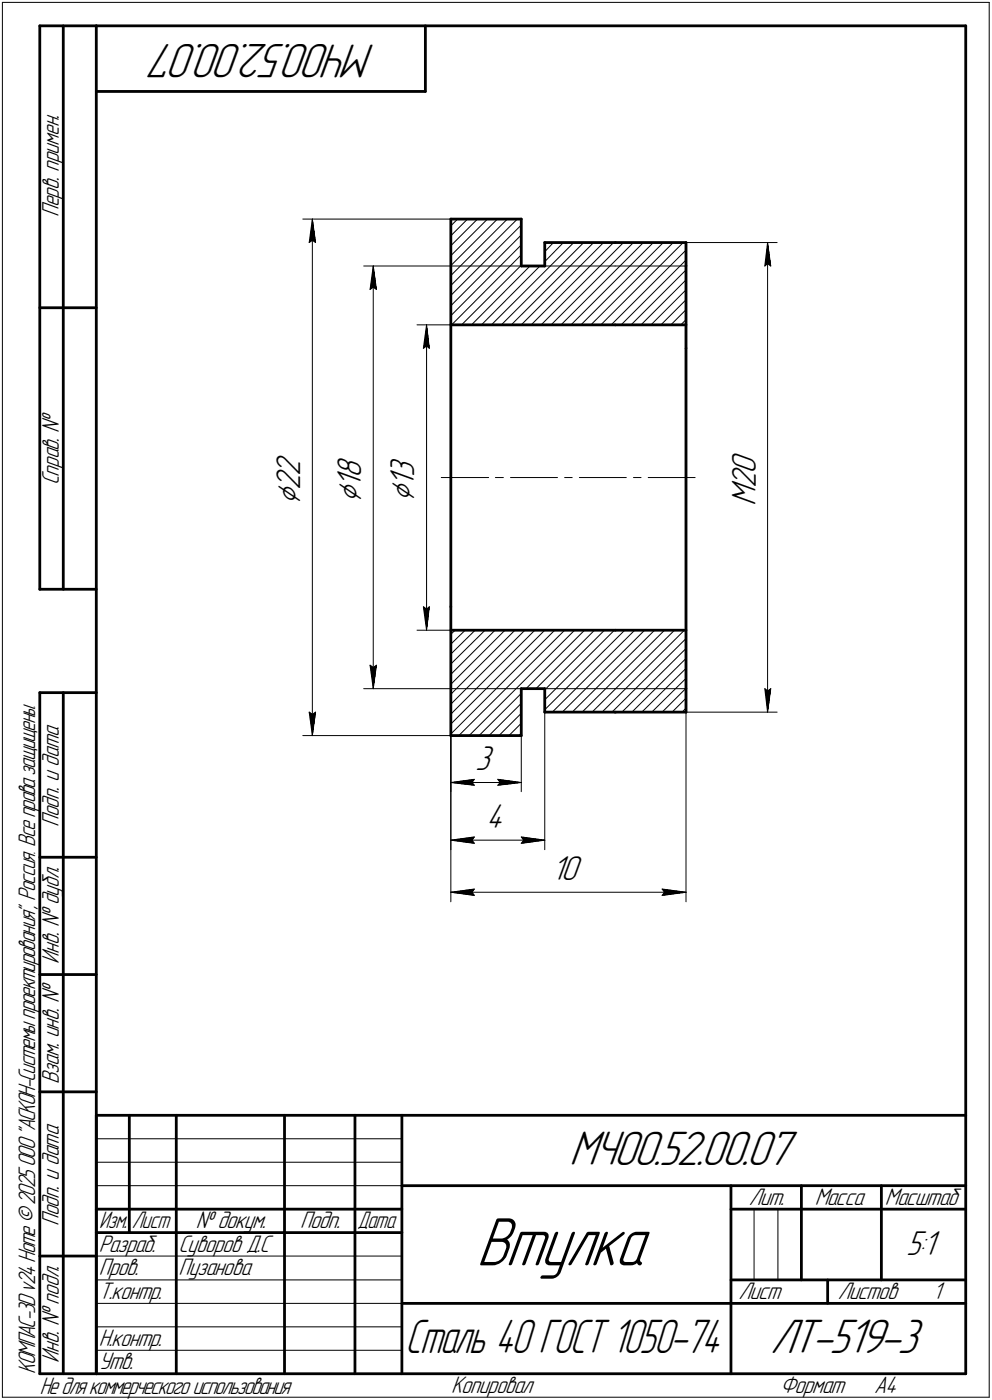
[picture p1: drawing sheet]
<svg xmlns="http://www.w3.org/2000/svg" width="211mm" height="298mm" viewBox="0 0 211 298" stroke-linecap="round" stroke-linejoin="round" font-family="sans-serif">
<defs><g id="words">
<text font-size="15.6" x="101.3" y="269.4">Втулка</text>
<g font-size="10.9">
<text x="79.9" y="9.4" transform="rotate(-180 79.9 9.4)">МЧ00.52.00.07</text>
<text x="121.1" y="248.1">МЧ00.52.00.07</text>
<text x="163.9" y="288.1">ЛТ-519-3</text>
</g>
<text font-size="10.7" x="86.2" y="288.1">Сталь 40 ГОСТ 1050-74</text>
<g font-size="7.8">
<text x="63.9" y="101.3" transform="rotate(-90 63.9 101.3)">2</text>
<text x="76.8" y="101.9" transform="rotate(-90 76.8 101.9)">8</text>
<text x="88.1" y="101.7" transform="rotate(-90 88.1 101.7)">3</text>
<text x="160.8" y="100.9" transform="rotate(-90 160.8 100.9)">0</text>
<text x="63.9" y="107.5" transform="rotate(-90 63.9 107.5)">⌀</text>
<text x="63.9" y="104.4" transform="rotate(-90 63.9 104.4)">2</text>
<text x="76.8" y="107" transform="rotate(-90 76.8 107)">⌀</text>
<text x="76.8" y="103.8" transform="rotate(-90 76.8 103.8)">1</text>
<text x="88.1" y="106.8" transform="rotate(-90 88.1 106.8)">⌀</text>
<text x="88.1" y="103.6" transform="rotate(-90 88.1 103.6)">1</text>
<text x="160.8" y="107.7" transform="rotate(-90 160.8 107.7)">M</text>
<text x="160.8" y="104" transform="rotate(-90 160.8 104)">2</text>
<text x="101.1" y="164.1">3</text>
<text x="103.4" y="176.4">4</text>
<text x="117.4" y="187.5">10</text>
<text x="192.8" y="267.2">5:1</text>
</g>
<g font-size="5.4">
<text x="12.6" y="46.3" transform="rotate(-90 12.6 46.3)">Перв. примен.</text>
<text x="12.6" y="103.4" transform="rotate(-90 12.6 103.4)">Справ. №</text>
<text x="12.6" y="176.1" transform="rotate(-90 12.6 176.1)">Подп. и дата</text>
<text x="12.6" y="205.2" transform="rotate(-90 12.6 205.2)">Инв. № дубл.</text>
<text x="12.6" y="230.9" transform="rotate(-90 12.6 230.9)">Взам. инв. №</text>
<text x="159.3" y="256.6">Лит.</text>
<text x="173.4" y="256.6">Масса</text>
<text x="188.3" y="256.6">Масштаб</text>
<text x="12.6" y="261.1" transform="rotate(-90 12.6 261.1)">Подп. и дата</text>
<text x="41.6" y="261.6">№ докум.</text>
<text x="63.9" y="261.6">Подп.</text>
<text x="21" y="266.6">Разраб.</text>
<text x="38" y="266.6">Суворов Д.С</text>
<text x="21" y="271.6">Пров.</text>
<text x="38" y="271.6">Пузанова</text>
<text x="21" y="276.6">Т.контр.</text>
<text x="157.1" y="276.6">Лист</text>
<text x="178.3" y="276.6">Листов</text>
<text x="198.5" y="276.6">1</text>
<text x="21" y="286.6">Н.контр.</text>
<text x="7.5" y="292.5" transform="rotate(-90 7.5 292.5)">КОМПАС-3Dv24Home©2025ООО&quot;АСКОН-Системыпроектирования&quot;, Россия. Всеправазащищены.</text>
<text x="12.6" y="290.2" transform="rotate(-90 12.6 290.2)">Инв. № подл.</text>
<text x="21" y="291.6">Утв.</text>
<text x="8.5" y="296.7">Недлякоммерческогоиспользования</text>
<text x="96" y="296.6">Копировал</text>
<text x="166" y="296.6">Формат</text>
<text x="186" y="296.6">A4</text>
</g>
<g font-size="5.3">
<text x="21.1" y="261.6">Изм.</text>
<text x="28.1" y="261.6">Лист</text>
<text x="76.1" y="261.6">Дата</text>
</g>
</g></defs>
<g fill="none" stroke="#000" stroke-width=".59">
<path d="M8.5 5.5v120zM8.5 5.5h12zM13.5 5.5v120zM20.5 5.5v287zM20.5 5.5h185zM20.5 19.5h70zM90.5 5.5v14zM205.5 5.5v287zM95.9 46.7h15zM95.9 46.7v82.5zM110.9 56.6h5zM110.9 46.7v9.9z"/>
<path d="M115.9 51.6h15zM115.9 51.6v5zM130.9 51.6h15.1zM146 51.6v5zM146 56.6v17.6zM8.5 65.5h12zM95.9 69.2h35zM130.9 69.2h15.1zM146 74.2v72.4zM8.5 125.5h12zM95.9 134.2h35zM95.9 129.2v27.4z"/>
<path d="M130.9 134.2h15.1zM8.5 147.5v145zM8.5 147.5h12zM13.5 147.5v145zM95.9 156.6h15zM110.9 146.6v10zM110.9 146.6h5zM115.9 151.6h15zM115.9 146.6v5zM130.9 151.6h15.1zM146 146.6v5zM8.5 182.5h12z"/>
<path d="M8.5 207.5h12zM8.5 232.5h12zM20.5 237.5h185zM20.5 237.5v55zM27.5 237.5v25zM37.5 237.5v55zM60.5 237.5v55zM75.5 237.5v55zM85.5 237.5v55zM20.5 257.5h65zM85.5 252.5h120zM155.5 252.5v40z"/>
<path d="M155.5 257.5h15zM170.5 252.5v20zM170.5 257.5h35zM187.5 252.5v20zM8.5 267.5h12zM20.5 262.5h65zM85.5 277.5h70zM155.5 277.5h50zM155.5 272.5h50zM176.1 272.5v5zM8.5 292.5h12zM20.5 292.5h185z"/>
</g>
<g fill="none" stroke="#000" stroke-width=".21">
<path d="M.5 .5v297zM.5 .5h210zM210.5 .5v297zM64.4 46.7h31.5zM65.8 51.6l.7-.5zM66.5 46.7l.6 4.9zM66.5 51.1l.6 .5zM66.5 46.7l-.7 4.9zM66.5 46.7v109.9zM77.4 56.6h33.5zM79.4 56.6l.7 5zM79.4 56.6l-.7 5z"/>
<path d="M79.4 56.6v90zM95.9 58.7l12-12zM95.9 56.6l9.9-9.9zM95.9 54.4l7.8-7.7zM95.9 52.3l5.7-5.6zM95.9 50.2l3.6-3.5zM95.9 48.1l1.5-1.4zM110.9 54.3l-14.8 14.9zM110.9 52.2l-15 15zM110.9 50l-15 15.1zM112.8 56.6l-12.5 12.6zM114.9 56.6l-12.5 12.6z"/>
<path d="M115.9 56.6h15zM117.8 51.6l-1.9 2zM119.9 51.6l-4 4.1zM124.2 51.6l-17.5 17.6zM130.6 51.6l-17.6 17.6zM130.9 56.6h15.1zM136.9 51.6l-17.5 17.6zM143.3 51.6l-17.6 17.6zM146 57.5l-11.7 11.7zM146 51.6h19.4zM162.7 56.6l.6-.5zM163.3 51.6l.7 5z"/>
<path d="M163.3 56.1l.7 .5zM163.3 51.6l-.6 5zM163.3 51.6v100zM78.7 61.6l.7-.5zM79.4 61.1l.7 .5zM88.7 69.2h7.2zM90.1 74.2l.7-.5zM90.8 69.2l.6 5zM90.8 73.7l.6 .5zM90.8 69.2l-.7 5zM90.8 69.2v65zM95.9 62.9l15-15z"/>
<path d="M95.9 60.8l14.2-14.1zM98.2 69.2l12.7-12.7zM104.6 69.2l17.5-17.6zM108.8 69.2l17.5-17.6zM110.9 69.2l17.5-17.6zM115.1 69.2l17.6-17.6zM117.3 69.2l17.5-17.6zM121.5 69.2l17.5-17.6zM123.6 69.2l17.5-17.6zM127.8 69.2l17.6-17.6zM130 69.2l16-15.9zM132.2 69.2l13.8-13.8z"/>
<path d="M136.4 69.2l9.6-9.6zM138.5 69.2l7.5-7.5zM142.7 69.2l3.3-3.2zM144.9 69.2l1.1-1.1zM146 63.8l-5.4 5.4zM93.9 101.7h10.1zM105.4 101.7h1.7zM108.6 101.7h10zM120.1 101.7h1.7zM123.3 101.7h10zM134.8 101.7h1.6zM137.9 101.7h10z"/>
<path d="M88.7 134.2h7.2zM90.1 129.2l.7 5zM90.1 129.2l.7 .5zM90.8 129.7l.6-.5zM91.4 129.2l-.6 5zM95.9 139.3l5.2-5.1zM95.9 137.2l3.1-3zM95.9 135l1-.8zM64.4 156.6h31.5zM65.8 151.6l.7 5zM65.8 151.6l.7 .5zM66.5 152.1l.6-.5z"/>
<path d="M67.1 151.6l-.6 5zM77.4 146.6h33.5zM78.7 141.6l.7 5zM78.7 141.6l.7 .6zM79.4 142.2l.7-.6zM80.1 141.6l-.7 5zM95.9 156.3l22.1-22.1zM95.9 154.2l20-20zM95.9 152.1l17.9-17.9zM95.9 149.9l15.8-15.7zM95.9 147.8l13.7-13.6zM95.9 145.7l11.5-11.5z"/>
<path d="M95.9 143.6l9.4-9.4zM95.9 141.4l7.3-7.2zM95.9 156.6v12zM95.9 156.6v24.3zM95.9 156.6v35.4zM97.6 156.6l22.5-22.4zM99.8 156.6l22.5-22.4zM101.9 156.6l9-8.9zM104.1 156.6l6.8-6.8zM106.2 156.6l4.7-4.7zM108.3 156.6l2.6-2.6zM110.4 156.6l.5-.5z"/>
<path d="M110.9 156.6v12zM111.9 146.6l12.5-12.4zM114 146.6l12.5-12.4zM115.9 146.6h15zM115.9 151.1l17-16.9zM115.9 149l14.8-14.8zM115.9 146.9l12.7-12.7zM115.9 151.6v29.3zM117.5 151.6l17.5-17.4zM119.6 151.6l17.6-17.4zM121.8 151.6l17.5-17.4zM123.9 151.6l17.5-17.4z"/>
<path d="M126 151.6l17.5-17.4zM128.1 151.6l17.5-17.4zM130.2 151.6l15.8-15.6zM130.9 146.6h15.1zM132.3 151.6l13.7-13.5zM134.5 151.6l11.5-11.4zM136.6 151.6l9.4-9.3zM138.7 151.6l7.3-7.2zM140.9 151.6l5.1-5zM143 151.6l3-2.9zM145.1 151.6l.9-.8zM146 151.6h19.4z"/>
<path d="M146 151.6v40.4zM162.7 146.6l.6 5zM162.7 146.6l.6 .6zM163.3 147.2l.7-.6zM164 146.6l-.7 5zM95.9 166.6l5-.7zM95.9 166.6l5 .6zM95.9 166.6h15zM95.9 178.9l5-.7zM95.9 178.9l5 .7zM95.9 178.9h20zM100.4 166.6l.5 .6z"/>
<path d="M100.4 178.9l.5 .7zM100.9 165.9l-.5 .7zM100.9 178.2l-.5 .7zM105.9 167.2l5-.6zM105.9 165.9l.5 .7zM105.9 165.9l5 .7zM106.4 166.6l-.5 .6zM110.9 179.6l5-.7zM110.9 178.2l.5 .7zM110.9 178.2l5 .7zM111.4 178.9l-.5 .7zM95.9 190l5-.7z"/>
<path d="M95.9 190l5 .7zM95.9 190h50.1zM100.4 190l.5 .7zM100.9 189.3l-.5 .7zM140.9 190.7l5.1-.7zM140.9 189.3l.5 .7zM140.9 189.3l5.1 .7zM141.4 190l-.5 .7zM20.5 247.5h65zM20.5 252.5h65zM20.5 242.5h65zM160.4 257.5v15z"/>
<path d="M165.5 257.5v15zM20.5 267.5h65zM20.5 272.5h65zM20.5 277.5h65zM.5 297.5h210zM20.5 282.5h65zM20.5 287.5h65z"/>
</g>
<g fill="#fff" stroke="#fff" stroke-width=".21">
<path d="M155.2 95.7h7.2zM155.2 95.8h7.2zM155.2 95.8h7.2zM155.2 95.9h7.2zM155.2 96h7.2zM155.2 96.1h7.2zM155.2 96.2h7.2zM155.2 96.3h7.2zM155.2 96.4h7.2zM155.2 96.4h7.2zM155.2 96.5h7.2zM155.2 96.6h7.2zM155.2 96.7h7.2zM155.2 96.8h7.2zM155.2 96.9h7.2zM155.2 96.9h7.2zM155.2 97h7.2zM155.2 97.1h7.2zM155.2 97.2h7.2zM155.2 97.3h7.2zM155.2 97.4h7.2zM155.2 97.5h7.2zM155.2 97.5h7.2zM155.2 97.6h7.2zM155.2 97.7h7.2zM155.2 97.8h7.2zM155.2 97.9h7.2zM155.2 98h7.2zM155.2 98h7.2zM155.2 98.1h7.2zM155.2 98.2h7.2zM155.2 98.3h7.2zM155.2 98.4h7.2zM155.2 98.5h7.2zM155.2 98.6h7.2zM155.2 98.6h7.2zM155.2 98.7h7.2zM155.2 98.8h7.2zM155.2 98.9h7.2zM155.2 99h7.2zM155.2 99.1h7.2zM155.2 99.1h7.2zM155.2 99.2h7.2zM155.2 99.3h7.2zM155.2 99.4h7.2zM155.2 99.5h7.2zM155.2 99.6h7.2zM155.2 99.7h7.2zM155.2 99.7h7.2zM155.2 99.8h7.2zM155.2 99.9h7.2zM155.2 100h7.2zM155.2 100.1h7.2zM155.2 100.2h7.2zM155.2 100.2h7.2zM155.2 100.3h7.2zM155.2 100.4h7.2zM155.2 100.5h7.2zM155.2 100.6h7.2zM155.2 100.7h7.2zM155.2 100.8h7.2zM155.2 100.8h7.2zM155.2 100.9h7.2zM155.2 101h7.2zM155.2 101.1h7.2zM155.2 101.2h7.2zM155.2 101.3h7.2zM155.2 101.3h7.2zM155.2 101.4h7.2zM155.2 101.5h7.2zM155.2 101.6h7.2zM155.2 101.7h7.2zM155.2 101.8h7.2zM155.2 101.9h7.2zM155.2 101.9h7.2zM155.2 102h7.2zM155.2 102.1h7.2zM155.2 102.2h7.2zM155.2 102.3h7.2zM155.2 102.4h7.2zM155.2 102.4h7.2zM155.2 102.5h7.2zM155.2 102.6h7.2zM155.2 102.7h7.2zM155.2 102.8h7.2zM155.2 102.9h7.2zM155.2 103h7.2zM155.2 103h7.2zM155.2 103.1h7.2zM155.2 103.2h7.2zM155.2 103.3h7.2zM155.2 103.4h7.2zM155.2 103.5h7.2zM155.2 103.5h7.2zM155.2 103.6h7.2zM155.2 103.7h7.2zM155.2 103.8h7.2zM155.2 103.9h7.2zM155.2 104h7.2zM155.2 104.1h7.2zM155.2 104.1h7.2zM155.2 104.2h7.2zM155.2 104.3h7.2zM155.2 104.4h7.2zM155.2 104.5h7.2zM155.2 104.6h7.2zM155.2 104.6h7.2zM155.2 104.7h7.2zM155.2 104.8h7.2zM155.2 104.9h7.2zM155.2 105h7.2zM155.2 105.1h7.2zM155.2 105.2h7.2zM155.2 105.2h7.2zM155.2 105.3h7.2zM155.2 105.4h7.2zM155.2 105.5h7.2zM155.2 105.6h7.2zM155.2 105.7h7.2zM155.2 105.7h7.2zM155.2 105.8h7.2zM155.2 105.9h7.2zM155.2 106h7.2zM155.2 106.1h7.2zM155.2 106.2h7.2zM155.2 106.3h7.2zM155.2 106.3h7.2zM155.2 106.4h7.2zM155.2 106.5h7.2zM155.2 106.6h7.2zM155.2 106.7h7.2zM155.2 106.8h7.2zM155.2 106.8h7.2zM155.2 106.9h7.2zM155.2 107h7.2zM155.2 107.1h7.2zM155.2 107.2h7.2zM155.2 107.3h7.2zM155.2 107.4h7.2zM155.2 107.4h7.2zM155.2 107.5h7.2zM155.2 107.6h7.2z"/>
<path d="M163.2 51.9h.3zM163.2 52h.3zM163.2 52.1h.4zM163.2 52.2h.4zM163.2 52.2h.4zM163.1 52.3h.6zM163.1 52.4h.6zM163.1 52.5h.6zM163 52.6h.7zM163 52.7h.8zM163 52.7h.8zM162.9 52.8h.9zM162.9 52.9h1zM162.8 53h1.1zM162.8 53.1h1.2zM162.8 53.2h1.2zM162.7 53.3h1.4zM162.7 53.3h1.4zM162.6 53.4h1.5zM162.6 53.5h1.6zM162.6 53.6h1.6zM162.6 53.7h1.6zM162.6 53.8h1.6zM162.6 53.8h1.6zM162.6 53.9h1.6zM162.6 54h1.6zM162.6 54.1h1.7zM162.6 54.2h1.7zM162.6 54.3h1.7zM162.6 54.4h1.7zM162.6 54.4h1.7zM162.6 54.5h1.7zM162.6 54.6h1.7zM162.5 54.7h1.8zM162.5 54.8h1.8zM162.5 54.9h1.8zM162.5 54.9h1.8zM162.5 55h1.8zM162.5 55.1h1.8zM162.5 55.2h1.8zM162.4 55.3h1.9zM162.4 55.4h2zM162.4 55.5h2zM162.4 55.5h2zM162.4 55.6h2zM162.4 55.7h2zM162.4 55.8h2zM162.4 55.9h2zM162.3 56h2.2zM162.3 56h2.2zM162.3 56.1h2.2zM162.3 56.2h2.2zM162.3 56.3h2.2zM162.3 56.4h2.2zM162.3 56.5h2.2zM162.2 56.6h2.4zM162.2 56.6h2.4zM162.2 56.7h2.4zM162.2 56.8h2.4zM162.2 56.9h2.4zM162.2 57h2.4zM162.2 57.1h2.4z"/>
<path d="M162.1 146.1h2.5zM162.2 146.2h2.4zM162.2 146.3h2.4zM162.2 146.4h2.4zM162.2 146.5h2.4zM162.2 146.6h2.4zM162.2 146.6h2.4zM162.2 146.7h2.4zM162.3 146.8h2.2zM162.3 146.9h2.2zM162.3 147h2.2zM162.3 147.1h2.2zM162.3 147.2h2.2zM162.3 147.2h2.2zM162.3 147.3h2.2zM162.4 147.4h2zM162.4 147.5h2zM162.4 147.6h2zM162.4 147.7h2zM162.4 147.7h2zM162.4 147.8h2zM162.4 147.9h2zM162.4 148h1.9zM162.5 148.1h1.8zM162.5 148.2h1.8zM162.5 148.3h1.8zM162.5 148.3h1.8zM162.5 148.4h1.8zM162.5 148.5h1.8zM162.5 148.6h1.8zM162.6 148.7h1.7zM162.6 148.8h1.7zM162.6 148.8h1.7zM162.6 148.9h1.7zM162.6 149h1.7zM162.6 149.1h1.7zM162.6 149.2h1.7zM162.6 149.3h1.6zM162.6 149.4h1.6zM162.6 149.4h1.6zM162.6 149.5h1.6zM162.6 149.6h1.6zM162.6 149.7h1.6zM162.6 149.8h1.6zM162.6 149.9h1.5zM162.7 149.9h1.4zM162.7 150h1.4zM162.8 150.1h1.2zM162.8 150.2h1.2zM162.8 150.3h1.1zM162.9 150.4h1zM162.9 150.5h.9zM163 150.5h.8zM163 150.6h.8zM163 150.7h.7zM163.1 150.8h.6zM163.1 150.9h.6zM163.1 151h.6zM163.2 151h.4zM163.2 151.1h.4zM163.2 151.2h.4zM163.2 151.3h.3zM163.2 151.4h.3z"/>
<path d="M58.1 95.8h7.3zM58.1 95.8h7.3zM58.1 95.9h7.3zM58.1 96h7.3zM58.1 96.1h7.3zM58.1 96.2h7.3zM58.1 96.3h7.3zM58.1 96.4h7.3zM58.1 96.4h7.3zM58.1 96.5h7.3zM58.1 96.6h7.3zM58.1 96.7h7.3zM58.1 96.8h7.3zM58.1 96.9h7.3zM58.1 96.9h7.3zM58.1 97h7.3zM58.1 97.1h7.3zM58.1 97.2h7.3zM58.1 97.3h7.3zM58.1 97.4h7.3zM58.1 97.5h7.3zM58.1 97.5h7.3zM58.1 97.6h7.3zM58.1 97.7h7.3zM58.1 97.8h7.3zM58.1 97.9h7.3zM58.1 98h7.3zM58.1 98h7.3zM58.1 98.1h7.3zM58.1 98.2h7.3zM58.1 98.3h7.3zM58.1 98.4h7.3zM58.1 98.5h7.3zM58.1 98.6h7.3zM58.1 98.6h7.3zM58.1 98.7h7.3zM58.1 98.8h7.3zM58.1 98.9h7.3zM58.1 99h7.3zM58.1 99.1h7.3zM58.1 99.1h7.3zM58.1 99.2h7.3zM58.1 99.3h7.3zM58.1 99.4h7.3zM58.1 99.5h7.3zM58.1 99.6h7.3zM58.1 99.7h7.3zM58.1 99.7h7.3zM58.1 99.8h7.3zM58.1 99.9h7.3zM58.1 100h7.3zM58.1 100.1h7.3zM58.1 100.2h7.3zM58.1 100.2h7.3zM58.1 100.3h7.3zM58.1 100.4h7.3zM58.1 100.5h7.3zM58.1 100.6h7.3zM58.1 100.7h7.3zM58.1 100.8h7.3zM58.1 100.8h7.3zM58.1 100.9h7.3zM58.1 101h7.3zM58.1 101.1h7.3zM58.1 101.2h7.3zM58.1 101.3h7.3zM58.1 101.3h7.3zM58.1 101.4h7.3zM58.1 101.5h7.3zM58.1 101.6h7.3zM58.1 101.7h7.3zM58.1 101.8h7.3zM58.1 101.9h7.3zM58.1 101.9h7.3zM58.1 102h7.3zM58.1 102.1h7.3zM58.1 102.2h7.3zM58.1 102.3h7.3zM58.1 102.4h7.3zM58.1 102.4h7.3zM58.1 102.5h7.3zM58.1 102.6h7.3zM58.1 102.7h7.3zM58.1 102.8h7.3zM58.1 102.9h7.3zM58.1 103h7.3zM58.1 103h7.3zM58.1 103.1h7.3zM58.1 103.2h7.3zM58.1 103.3h7.3zM58.1 103.4h7.3zM58.1 103.5h7.3zM58.1 103.5h7.3zM58.1 103.6h7.3zM58.1 103.7h7.3zM58.1 103.8h7.3zM58.1 103.9h7.3zM58.1 104h7.3zM58.1 104.1h7.3zM58.1 104.1h7.3zM58.1 104.2h7.3zM58.1 104.3h7.3zM58.1 104.4h7.3zM58.1 104.5h7.3zM58.1 104.6h7.3zM58.1 104.6h7.3zM58.1 104.7h7.3zM58.1 104.8h7.3zM58.1 104.9h7.3zM58.1 105h7.3zM58.1 105.1h7.3zM58.1 105.2h7.3zM58.1 105.2h7.3zM58.1 105.3h7.3zM58.1 105.4h7.3zM58.1 105.5h7.3zM58.1 105.6h7.3zM58.1 105.7h7.3zM58.1 105.7h7.3zM58.1 105.8h7.3zM58.1 105.9h7.3zM58.1 106h7.3zM58.1 106.1h7.3zM58.1 106.2h7.3zM58.1 106.3h7.3zM58.1 106.3h7.3zM58.1 106.4h7.3zM58.1 106.5h7.3zM58.1 106.6h7.3zM58.1 106.7h7.3zM58.1 106.8h7.3zM58.1 106.8h7.3zM58.1 106.9h7.3zM58.1 107h7.3zM58.1 107.1h7.3zM58.1 107.2h7.3zM58.1 107.3h7.3zM58.1 107.4h7.3zM58.1 107.4h7.3z"/>
<path d="M66.4 46.9h.2zM66.4 47h.2zM66.3 47.1h.4zM66.3 47.2h.4zM66.2 47.2h.5zM66.2 47.3h.6zM66.2 47.4h.6zM66.1 47.5h.8zM66.1 47.6h.8zM66 47.7h1zM66 47.8h1zM66 47.8h1zM66 47.9h1.1zM66 48h1.1zM65.9 48.1h1.2zM65.9 48.2h1.2zM65.8 48.3h1.4zM65.8 48.3h1.4zM65.7 48.4h1.5zM65.7 48.5h1.6zM65.7 48.6h1.6zM65.7 48.7h1.6zM65.7 48.8h1.6zM65.7 48.9h1.6zM65.7 48.9h1.6zM65.7 49h1.6zM65.7 49.1h1.7zM65.6 49.2h1.8zM65.6 49.3h1.8zM65.6 49.4h1.8zM65.6 49.4h1.8zM65.6 49.5h1.8zM65.6 49.6h1.8zM65.6 49.7h1.9zM65.6 49.8h1.9zM65.6 49.9h1.9zM65.5 50h2zM65.5 50h2zM65.5 50.1h2zM65.5 50.2h2zM65.5 50.3h2zM65.5 50.4h2.1zM65.5 50.5h2.1zM65.5 50.5h2.1zM65.5 50.6h2.1zM65.4 50.7h2.2zM65.4 50.8h2.2zM65.4 50.9h2.2zM65.4 51h2.2zM65.4 51.1h2.2zM65.4 51.1h2.2zM65.4 51.2h2.2zM65.4 51.3h2.2zM65.4 51.4h2.2zM65.4 51.5h2.2zM65.4 51.6h2.3zM65.4 51.6h2.3zM65.4 51.7h2.3zM65.4 51.8h2.3zM65.4 51.9h2.3zM65.4 52h2.3zM65.4 52.1h2.3z"/>
<path d="M65.3 151.1h2.4zM65.4 151.2h2.3zM65.4 151.3h2.3zM65.4 151.4h2.3zM65.4 151.5h2.3zM65.4 151.6h2.3zM65.4 151.6h2.3zM65.4 151.7h2.3zM65.4 151.8h2.2zM65.4 151.9h2.2zM65.4 152h2.2zM65.4 152.1h2.2zM65.4 152.1h2.2zM65.4 152.2h2.2zM65.4 152.3h2.2zM65.4 152.4h2.2zM65.4 152.5h2.2zM65.4 152.6h2.2zM65.5 152.7h2.1zM65.5 152.7h2.1zM65.5 152.8h2.1zM65.5 152.9h2.1zM65.5 153h2zM65.5 153.1h2zM65.5 153.2h2zM65.5 153.2h2zM65.5 153.3h2zM65.6 153.4h1.9zM65.6 153.5h1.9zM65.6 153.6h1.9zM65.6 153.7h1.8zM65.6 153.8h1.8zM65.6 153.8h1.8zM65.6 153.9h1.8zM65.6 154h1.8zM65.6 154.1h1.8zM65.7 154.2h1.7zM65.7 154.3h1.6zM65.7 154.3h1.6zM65.7 154.4h1.6zM65.7 154.5h1.6zM65.7 154.6h1.6zM65.7 154.7h1.6zM65.7 154.8h1.6zM65.7 154.9h1.5zM65.8 154.9h1.4zM65.8 155h1.4zM65.9 155.1h1.2zM65.9 155.2h1.2zM66 155.3h1.1zM66 155.4h1.1zM66 155.4h1zM66 155.5h1zM66 155.6h1zM66.1 155.7h.8zM66.1 155.8h.8zM66.2 155.9h.6zM66.2 156h.6zM66.2 156h.5zM66.3 156.1h.4zM66.3 156.2h.4zM66.4 156.3h.2zM66.4 156.4h.2z"/>
<path d="M71 96.4h7.4zM71 96.4h7.4zM71 96.5h7.4zM71 96.6h7.4zM71 96.7h7.4zM71 96.8h7.4zM71 96.9h7.4zM71 96.9h7.4zM71 97h7.4zM71 97.1h7.4zM71 97.2h7.4zM71 97.3h7.4zM71 97.4h7.4zM71 97.5h7.4zM71 97.5h7.4zM71 97.6h7.4zM71 97.7h7.4zM71 97.8h7.4zM71 97.9h7.4zM71 98h7.4zM71 98h7.4zM71 98.1h7.4zM71 98.2h7.4zM71 98.3h7.4zM71 98.4h7.4zM71 98.5h7.4zM71 98.6h7.4zM71 98.6h7.4zM71 98.7h7.4zM71 98.8h7.4zM71 98.9h7.4zM71 99h7.4zM71 99.1h7.4zM71 99.1h7.4zM71 99.2h7.4zM71 99.3h7.4zM71 99.4h7.4zM71 99.5h7.4zM71 99.6h7.4zM71 99.7h7.4zM71 99.7h7.4zM71 99.8h7.4zM71 99.9h7.4zM71 100h7.4zM71 100.1h7.4zM71 100.2h7.4zM71 100.2h7.4zM71 100.3h7.4zM71 100.4h7.4zM71 100.5h7.4zM71 100.6h7.4zM71 100.7h7.4zM71 100.8h7.4zM71 100.8h7.4zM71 100.9h7.4zM71 101h7.4zM71 101.1h7.4zM71 101.2h7.4zM71 101.3h7.4zM71 101.3h7.4zM71 101.4h7.4zM71 101.5h7.4zM71 101.6h7.4zM71 101.7h7.4zM71 101.8h7.4zM71 101.9h7.4zM71 101.9h7.4zM71 102h7.4zM71 102.1h7.4zM71 102.2h7.4zM71 102.3h7.4zM71 102.4h7.4zM71 102.4h7.4zM71 102.5h7.4zM71 102.6h7.4zM71 102.7h7.4zM71 102.8h7.4zM71 102.9h7.4zM71 103h7.4zM71 103h7.4zM71 103.1h7.4zM71 103.2h7.4zM71 103.3h7.4zM71 103.4h7.4zM71 103.5h7.4zM71 103.5h7.4zM71 103.6h7.4zM71 103.7h7.4zM71 103.8h7.4zM71 103.9h7.4zM71 104h7.4zM71 104.1h7.4zM71 104.1h7.4zM71 104.2h7.4zM71 104.3h7.4zM71 104.4h7.4zM71 104.5h7.4zM71 104.6h7.4zM71 104.6h7.4zM71 104.7h7.4zM71 104.8h7.4zM71 104.9h7.4zM71 105h7.4zM71 105.1h7.4zM71 105.2h7.4zM71 105.2h7.4zM71 105.3h7.4zM71 105.4h7.4zM71 105.5h7.4zM71 105.6h7.4zM71 105.7h7.4zM71 105.7h7.4zM71 105.8h7.4zM71 105.9h7.4zM71 106h7.4zM71 106.1h7.4zM71 106.2h7.4zM71 106.3h7.4zM71 106.3h7.4zM71 106.4h7.4zM71 106.5h7.4zM71 106.6h7.4zM71 106.7h7.4zM71 106.8h7.4zM71 106.8h7.4zM71 106.9h7.4z"/>
<path d="M79.3 56.9h.3zM79.3 57h.3zM79.2 57.1h.5zM79.2 57.1h.5zM79.2 57.2h.5zM79.2 57.3h.6zM79.2 57.4h.6zM79.1 57.5h.7zM79.1 57.6h.7zM79 57.7h.9zM79 57.7h.9zM78.9 57.8h1zM78.9 57.9h1.1zM78.9 58h1.1zM78.8 58.1h1.3zM78.8 58.2h1.3zM78.7 58.3h1.5zM78.7 58.3h1.5zM78.7 58.4h1.5zM78.7 58.5h1.6zM78.7 58.6h1.6zM78.7 58.7h1.6zM78.7 58.8h1.6zM78.7 58.8h1.6zM78.7 58.9h1.6zM78.7 59h1.6zM78.7 59.1h1.6zM78.6 59.2h1.7zM78.6 59.3h1.7zM78.6 59.4h1.7zM78.6 59.4h1.7zM78.6 59.5h1.7zM78.6 59.6h1.7zM78.6 59.7h1.8zM78.6 59.8h1.8zM78.6 59.9h1.8zM78.5 59.9h1.9zM78.5 60h1.9zM78.5 60.1h1.9zM78.5 60.2h1.9zM78.5 60.3h1.9zM78.5 60.4h2zM78.5 60.5h2zM78.5 60.5h2zM78.5 60.6h2zM78.4 60.7h2.1zM78.4 60.8h2.1zM78.4 60.9h2.1zM78.4 61h2.2zM78.4 61h2.2zM78.4 61.1h2.2zM78.4 61.2h2.2zM78.4 61.3h2.2zM78.4 61.4h2.2zM78.3 61.5h2.3zM78.3 61.6h2.4zM78.3 61.6h2.4zM78.3 61.7h2.4zM78.3 61.8h2.4zM78.3 61.9h2.4zM78.3 62h2.4zM78.3 62.1h2.4z"/>
<path d="M78.2 141.1h2.5zM78.3 141.2h2.4zM78.3 141.3h2.4zM78.3 141.4h2.4zM78.3 141.5h2.4zM78.3 141.6h2.4zM78.3 141.6h2.4zM78.3 141.7h2.4zM78.3 141.8h2.3zM78.4 141.9h2.2zM78.4 142h2.2zM78.4 142.1h2.2zM78.4 142.2h2.2zM78.4 142.2h2.2zM78.4 142.3h2.2zM78.4 142.4h2.1zM78.4 142.5h2.1zM78.4 142.6h2.1zM78.5 142.7h2zM78.5 142.7h2zM78.5 142.8h2zM78.5 142.9h2zM78.5 143h1.9zM78.5 143.1h1.9zM78.5 143.2h1.9zM78.5 143.3h1.9zM78.5 143.3h1.9zM78.6 143.4h1.8zM78.6 143.5h1.8zM78.6 143.6h1.8zM78.6 143.7h1.7zM78.6 143.8h1.7zM78.6 143.8h1.7zM78.6 143.9h1.7zM78.6 144h1.7zM78.6 144.1h1.7zM78.7 144.2h1.6zM78.7 144.3h1.6zM78.7 144.4h1.6zM78.7 144.4h1.6zM78.7 144.5h1.6zM78.7 144.6h1.6zM78.7 144.7h1.6zM78.7 144.8h1.6zM78.7 144.9h1.5zM78.7 144.9h1.5zM78.7 145h1.5zM78.8 145.1h1.3zM78.8 145.2h1.3zM78.9 145.3h1.1zM78.9 145.4h1.1zM78.9 145.5h1zM79 145.5h.9zM79 145.6h.9zM79.1 145.7h.7zM79.1 145.8h.7zM79.2 145.9h.6zM79.2 146h.6zM79.2 146h.5zM79.2 146.1h.5zM79.2 146.2h.5zM79.3 146.3h.3zM79.3 146.4h.3z"/>
<path d="M82.4 96.5h7.3zM82.4 96.6h7.3zM82.4 96.7h7.3zM82.4 96.8h7.3zM82.4 96.9h7.3zM82.4 96.9h7.3zM82.4 97h7.3zM82.4 97.1h7.3zM82.4 97.2h7.3zM82.4 97.3h7.3zM82.4 97.4h7.3zM82.4 97.5h7.3zM82.4 97.5h7.3zM82.4 97.6h7.3zM82.4 97.7h7.3zM82.4 97.8h7.3zM82.4 97.9h7.3zM82.4 98h7.3zM82.4 98h7.3zM82.4 98.1h7.3zM82.4 98.2h7.3zM82.4 98.3h7.3zM82.4 98.4h7.3zM82.4 98.5h7.3zM82.4 98.6h7.3zM82.4 98.6h7.3zM82.4 98.7h7.3zM82.4 98.8h7.3zM82.4 98.9h7.3zM82.4 99h7.3zM82.4 99.1h7.3zM82.4 99.1h7.3zM82.4 99.2h7.3zM82.4 99.3h7.3zM82.4 99.4h7.3zM82.4 99.5h7.3zM82.4 99.6h7.3zM82.4 99.7h7.3zM82.4 99.7h7.3zM82.4 99.8h7.3zM82.4 99.9h7.3zM82.4 100h7.3zM82.4 100.1h7.3zM82.4 100.2h7.3zM82.4 100.2h7.3zM82.4 100.3h7.3zM82.4 100.4h7.3zM82.4 100.5h7.3zM82.4 100.6h7.3zM82.4 100.7h7.3zM82.4 100.8h7.3zM82.4 100.8h7.3zM82.4 100.9h7.3zM82.4 101h7.3zM82.4 101.1h7.3zM82.4 101.2h7.3zM82.4 101.3h7.3zM82.4 101.3h7.3zM82.4 101.4h7.3zM82.4 101.5h7.3zM82.4 101.6h7.3zM82.4 101.7h7.3zM82.4 101.8h7.3zM82.4 101.9h7.3zM82.4 101.9h7.3zM82.4 102h7.3zM82.4 102.1h7.3zM82.4 102.2h7.3zM82.4 102.3h7.3zM82.4 102.4h7.3zM82.4 102.4h7.3zM82.4 102.5h7.3zM82.4 102.6h7.3zM82.4 102.7h7.3zM82.4 102.8h7.3zM82.4 102.9h7.3zM82.4 103h7.3zM82.4 103h7.3zM82.4 103.1h7.3zM82.4 103.2h7.3zM82.4 103.3h7.3zM82.4 103.4h7.3zM82.4 103.5h7.3zM82.4 103.5h7.3zM82.4 103.6h7.3zM82.4 103.7h7.3zM82.4 103.8h7.3zM82.4 103.9h7.3zM82.4 104h7.3zM82.4 104.1h7.3zM82.4 104.1h7.3zM82.4 104.2h7.3zM82.4 104.3h7.3zM82.4 104.4h7.3zM82.4 104.5h7.3zM82.4 104.6h7.3zM82.4 104.6h7.3zM82.4 104.7h7.3zM82.4 104.8h7.3zM82.4 104.9h7.3zM82.4 105h7.3zM82.4 105.1h7.3zM82.4 105.2h7.3zM82.4 105.2h7.3zM82.4 105.3h7.3zM82.4 105.4h7.3zM82.4 105.5h7.3zM82.4 105.6h7.3zM82.4 105.7h7.3zM82.4 105.7h7.3zM82.4 105.8h7.3zM82.4 105.9h7.3zM82.4 106h7.3zM82.4 106.1h7.3zM82.4 106.2h7.3zM82.4 106.3h7.3zM82.4 106.3h7.3zM82.4 106.4h7.3zM82.4 106.5h7.3zM82.4 106.6h7.3zM82.4 106.7h7.3zM82.4 106.8h7.3z"/>
<path d="M90.7 69.4h.2zM90.7 69.5h.2zM90.6 69.6h.3zM90.6 69.7h.4zM90.5 69.8h.5zM90.5 69.8h.6zM90.5 69.9h.6zM90.4 70h.7zM90.4 70.1h.8zM90.3 70.2h.9zM90.3 70.3h.9zM90.3 70.4h1zM90.3 70.4h1zM90.3 70.5h1.1zM90.2 70.6h1.2zM90.2 70.7h1.2zM90.1 70.8h1.3zM90.1 70.9h1.3zM90 71h1.4zM90 71h1.5zM90 71.1h1.5zM90 71.2h1.5zM90 71.3h1.5zM90 71.4h1.5zM90 71.5h1.5zM90 71.5h1.5zM89.9 71.6h1.7zM89.9 71.7h1.7zM89.9 71.8h1.7zM89.9 71.9h1.7zM89.9 72h1.7zM89.9 72.1h1.7zM89.9 72.1h1.7zM89.8 72.2h1.9zM89.8 72.3h1.9zM89.8 72.4h1.9zM89.8 72.5h1.9zM89.8 72.6h1.9zM89.8 72.6h1.9zM89.8 72.7h1.9zM89.7 72.8h2zM89.7 72.9h2.1zM89.7 73h2.1zM89.7 73.1h2.1zM89.7 73.2h2.1zM89.7 73.2h2.1zM89.7 73.3h2.1zM89.7 73.4h2.1zM89.7 73.5h2.2zM89.7 73.6h2.2zM89.7 73.7h2.2zM89.7 73.7h2.2zM89.7 73.8h2.2zM89.7 73.9h2.2zM89.7 74h2.2zM89.6 74.1h2.3zM89.6 74.2h2.3zM89.6 74.3h2.3zM89.6 74.3h2.3zM89.6 74.4h2.3zM89.6 74.5h2.3zM89.6 74.6h2.3z"/>
<path d="M89.5 128.7h2.4zM89.6 128.8h2.3zM89.6 128.9h2.3zM89.6 128.9h2.3zM89.6 129h2.3zM89.6 129.1h2.3zM89.6 129.2h2.3zM89.6 129.3h2.3zM89.7 129.4h2.2zM89.7 129.5h2.2zM89.7 129.5h2.2zM89.7 129.6h2.2zM89.7 129.7h2.2zM89.7 129.8h2.2zM89.7 129.9h2.2zM89.7 130h2.1zM89.7 130h2.1zM89.7 130.1h2.1zM89.7 130.2h2.1zM89.7 130.3h2.1zM89.7 130.4h2.1zM89.7 130.5h2.1zM89.7 130.6h2zM89.8 130.6h1.9zM89.8 130.7h1.9zM89.8 130.8h1.9zM89.8 130.9h1.9zM89.8 131h1.9zM89.8 131.1h1.9zM89.8 131.1h1.9zM89.9 131.2h1.7zM89.9 131.3h1.7zM89.9 131.4h1.7zM89.9 131.5h1.7zM89.9 131.6h1.7zM89.9 131.7h1.7zM89.9 131.7h1.7zM90 131.8h1.5zM90 131.9h1.5zM90 132h1.5zM90 132.1h1.5zM90 132.2h1.5zM90 132.2h1.5zM90 132.3h1.5zM90 132.4h1.4zM90.1 132.5h1.3zM90.1 132.6h1.3zM90.2 132.7h1.2zM90.2 132.8h1.2zM90.3 132.8h1.1zM90.3 132.9h1zM90.3 133h1zM90.3 133.1h.9zM90.3 133.2h.9zM90.4 133.3h.8zM90.4 133.3h.7zM90.5 133.4h.6zM90.5 133.5h.6zM90.5 133.6h.5zM90.6 133.7h.4zM90.6 133.8h.3zM90.7 133.9h.2zM90.7 133.9h.2z"/>
<path d="M101.1 158.4h4.6zM101.1 158.5h4.6zM101.1 158.6h4.6zM101.1 158.7h4.6zM101.1 158.7h4.6zM101.1 158.8h4.6zM101.1 158.9h4.6zM101.1 159h4.6zM101.1 159.1h4.6zM101.1 159.2h4.6zM101.1 159.3h4.6zM101.1 159.3h4.6zM101.1 159.4h4.6zM101.1 159.5h4.6zM101.1 159.6h4.6zM101.1 159.7h4.6zM101.1 159.8h4.6zM101.1 159.9h4.6zM101.1 159.9h4.6zM101.1 160h4.6zM101.1 160.1h4.6zM101.1 160.2h4.6zM101.1 160.3h4.6zM101.1 160.4h4.6zM101.1 160.4h4.6zM101.1 160.5h4.6zM101.1 160.6h4.6zM101.1 160.7h4.6zM101.1 160.8h4.6zM101.1 160.9h4.6zM101.1 161h4.6zM101.1 161h4.6zM101.1 161.1h4.6zM101.1 161.2h4.6zM101.1 161.3h4.6zM101.1 161.4h4.6zM101.1 161.5h4.6zM101.1 161.5h4.6zM101.1 161.6h4.6zM101.1 161.7h4.6zM101.1 161.8h4.6zM101.1 161.9h4.6zM101.1 162h4.6zM101.1 162.1h4.6zM101.1 162.1h4.6zM101.1 162.2h4.6zM101.1 162.3h4.6zM101.1 162.4h4.6zM101.1 162.5h4.6zM101.1 162.6h4.6zM101.1 162.6h4.6zM101.1 162.7h4.6zM101.1 162.8h4.6zM101.1 162.9h4.6zM101.1 163h4.6zM101.1 163.1h4.6zM101.1 163.2h4.6zM101.1 163.2h4.6zM101.1 163.3h4.6zM101.1 163.4h4.6zM101.1 163.5h4.6zM101.1 163.6h4.6zM101.1 163.7h4.6zM101.1 163.7h4.6zM101.1 163.8h4.6zM101.1 163.9h4.6zM101.1 164h4.6zM101.1 164.1h4.6zM101.1 164.2h4.6zM101.1 164.3h4.6zM101.1 164.3h4.6zM101.1 164.4h4.6zM101.1 164.5h4.6zM101.1 164.6h4.6zM101.1 164.7h4.6zM101.1 164.8h4.6zM101.1 164.8h4.6zM101.1 164.9h4.6zM101.1 165h4.6zM101.1 165.1h4.6zM101.1 165.2h4.6zM101.1 165.3h4.6zM101.1 165.4h4.6zM101.1 165.4h4.6zM101.1 165.5h4.6z"/>
<path d="M100.8 165.4h.6zM100.2 165.5h1.2zM99.6 165.6h1.8zM99 165.7h2.4zM98.4 165.8h3zM97.7 165.9h3.7zM97.5 165.9h3.9zM97.4 166h4zM97.1 166.1h4.3zM96.9 166.2h4.5zM96.8 166.3h4.6zM96.5 166.4h4.9zM96.4 166.5h5zM96.2 166.5h5.2zM95.9 166.6h5.5zM96.2 166.7h5.2zM96.4 166.8h5zM96.6 166.9h4.8zM96.9 167h4.5zM97.1 167h4.3zM97.3 167.1h4.1zM97.5 167.2h3.9zM97.7 167.3h3.7zM98.4 167.4h3zM99 167.5h2.4zM99.6 167.6h1.8zM100.2 167.6h1.2zM100.8 167.7h.6z"/>
<path d="M105.4 165.4h.7zM105.4 165.5h1.3zM105.4 165.6h1.9zM105.4 165.7h2.5zM105.4 165.8h3.1zM105.4 165.9h3.7zM105.4 165.9h4zM105.4 166h4.2zM105.4 166.1h4.3zM105.4 166.2h4.6zM105.4 166.3h4.8zM105.4 166.4h4.9zM105.4 166.5h5.2zM105.4 166.5h5.3zM105.4 166.6h5.5zM105.4 166.7h5.3zM105.4 166.8h5.1zM105.4 166.9h4.9zM105.4 167h4.7zM105.4 167h4.4zM105.4 167.1h4.2zM105.4 167.2h4zM105.4 167.3h3.7zM105.4 167.4h3.1zM105.4 167.5h2.5zM105.4 167.6h1.9zM105.4 167.6h1.3zM105.4 167.7h.7z"/>
<path d="M103.5 170.8h5zM103.5 170.9h5zM103.5 170.9h5zM103.5 171h5zM103.5 171.1h5zM103.5 171.2h5zM103.5 171.3h5zM103.5 171.4h5zM103.5 171.4h5zM103.5 171.5h5zM103.5 171.6h5zM103.5 171.7h5zM103.5 171.8h5zM103.5 171.9h5zM103.5 172h5zM103.5 172h5zM103.5 172.1h5zM103.5 172.2h5zM103.5 172.3h5zM103.5 172.4h5zM103.5 172.5h5zM103.5 172.6h5zM103.5 172.6h5zM103.5 172.7h5zM103.5 172.8h5zM103.5 172.9h5zM103.5 173h5zM103.5 173.1h5zM103.5 173.1h5zM103.5 173.2h5zM103.5 173.3h5zM103.5 173.4h5zM103.5 173.5h5zM103.5 173.6h5zM103.5 173.7h5zM103.5 173.7h5zM103.5 173.8h5zM103.5 173.9h5zM103.5 174h5zM103.5 174.1h5zM103.5 174.2h5zM103.5 174.2h5zM103.5 174.3h5zM103.5 174.4h5zM103.5 174.5h5zM103.5 174.6h5zM103.5 174.7h5zM103.5 174.8h5zM103.5 174.8h5zM103.5 174.9h5zM103.5 175h5zM103.5 175.1h5zM103.5 175.2h5zM103.5 175.3h5zM103.5 175.3h5zM103.5 175.4h5zM103.5 175.5h5zM103.5 175.6h5zM103.5 175.7h5zM103.5 175.8h5zM103.5 175.9h5zM103.5 175.9h5zM103.5 176h5zM103.5 176.1h5zM103.5 176.2h5zM103.5 176.3h5zM103.5 176.4h5zM103.5 176.4h5zM103.5 176.5h5zM103.5 176.6h5zM103.5 176.7h5zM103.5 176.8h5zM103.5 176.9h5zM103.5 177h5zM103.5 177h5zM103.5 177.1h5zM103.5 177.2h5zM103.5 177.3h5zM103.5 177.4h5zM103.5 177.5h5zM103.5 177.5h5zM103.5 177.6h5zM103.5 177.7h5zM103.5 177.8h5z"/>
<path d="M100.8 177.7h.6zM100.2 177.8h1.2zM99.6 177.9h1.8zM99 178h2.4zM98.4 178.1h3zM97.7 178.1h3.7zM97.5 178.2h3.9zM97.4 178.3h4zM97.1 178.4h4.3zM96.9 178.5h4.5zM96.8 178.6h4.6zM96.5 178.6h4.9zM96.4 178.7h5zM96.2 178.8h5.2zM95.9 178.9h5.5zM96.2 179h5.2zM96.4 179.1h5zM96.5 179.2h4.9zM96.8 179.2h4.6zM96.9 179.3h4.5zM97.1 179.4h4.3zM97.4 179.5h4zM97.5 179.6h3.9zM97.7 179.7h3.7zM98.5 179.7h2.9zM99.2 179.8h2.2zM100 179.9h1.4zM100.8 180h.6z"/>
<path d="M110.4 177.7h.7zM110.4 177.8h1.3zM110.4 177.9h1.9zM110.4 178h2.5zM110.4 178.1h3.1zM110.4 178.1h3.7zM110.4 178.2h4zM110.4 178.3h4.2zM110.4 178.4h4.3zM110.4 178.5h4.6zM110.4 178.6h4.7zM110.4 178.6h4.9zM110.4 178.7h5.2zM110.4 178.8h5.3zM110.4 178.9h5.5zM110.4 179h5.3zM110.4 179.1h5.2zM110.4 179.2h4.9zM110.4 179.2h4.7zM110.4 179.3h4.6zM110.4 179.4h4.3zM110.4 179.5h4.2zM110.4 179.6h4zM110.4 179.7h3.7zM110.4 179.7h3.1zM110.4 179.8h2.3zM110.4 179.9h1.5zM110.4 180h.8z"/>
<path d="M117.3 181.9h7.2zM117.3 181.9h7.2zM117.3 182h7.2zM117.3 182.1h7.2zM117.3 182.2h7.2zM117.3 182.3h7.2zM117.3 182.4h7.2zM117.3 182.5h7.2zM117.3 182.5h7.2zM117.3 182.6h7.2zM117.3 182.7h7.2zM117.3 182.8h7.2zM117.3 182.9h7.2zM117.3 183h7.2zM117.3 183h7.2zM117.3 183.1h7.2zM117.3 183.2h7.2zM117.3 183.3h7.2zM117.3 183.4h7.2zM117.3 183.5h7.2zM117.3 183.6h7.2zM117.3 183.6h7.2zM117.3 183.7h7.2zM117.3 183.8h7.2zM117.3 183.9h7.2zM117.3 184h7.2zM117.3 184.1h7.2zM117.3 184.1h7.2zM117.3 184.2h7.2zM117.3 184.3h7.2zM117.3 184.4h7.2zM117.3 184.5h7.2zM117.3 184.6h7.2zM117.3 184.7h7.2zM117.3 184.7h7.2zM117.3 184.8h7.2zM117.3 184.9h7.2zM117.3 185h7.2zM117.3 185.1h7.2zM117.3 185.2h7.2zM117.3 185.3h7.2zM117.3 185.3h7.2zM117.3 185.4h7.2zM117.3 185.5h7.2zM117.3 185.6h7.2zM117.3 185.7h7.2zM117.3 185.8h7.2zM117.3 185.8h7.2zM117.3 185.9h7.2zM117.3 186h7.2zM117.3 186.1h7.2zM117.3 186.2h7.2zM117.3 186.3h7.2zM117.3 186.4h7.2zM117.3 186.4h7.2zM117.3 186.5h7.2zM117.3 186.6h7.2zM117.3 186.7h7.2zM117.3 186.8h7.2zM117.3 186.9h7.2zM117.3 186.9h7.2zM117.3 187h7.2zM117.3 187.1h7.2zM117.3 187.2h7.2zM117.3 187.3h7.2zM117.3 187.4h7.2zM117.3 187.5h7.2zM117.3 187.5h7.2zM117.3 187.6h7.2zM117.3 187.7h7.2zM117.3 187.8h7.2zM117.3 187.9h7.2zM117.3 188h7.2zM117.3 188h7.2zM117.3 188.1h7.2zM117.3 188.2h7.2zM117.3 188.3h7.2zM117.3 188.4h7.2zM117.3 188.5h7.2zM117.3 188.6h7.2zM117.3 188.6h7.2zM117.3 188.7h7.2zM117.3 188.8h7.2zM117.3 188.9h7.2z"/>
<path d="M100.8 188.8h.6zM100.2 188.9h1.2zM99.6 189h1.8zM99 189.1h2.4zM98.4 189.1h3zM97.7 189.2h3.7zM97.5 189.3h3.9zM97.4 189.4h4zM97.1 189.5h4.3zM96.9 189.6h4.5zM96.8 189.7h4.6zM96.5 189.7h4.9zM96.4 189.8h5zM96.2 189.9h5.2zM95.9 190h5.5zM96.2 190.1h5.2zM96.4 190.2h5zM96.5 190.2h4.9zM96.8 190.3h4.6zM96.9 190.4h4.5zM97.1 190.5h4.3zM97.4 190.6h4zM97.5 190.7h3.9zM97.7 190.8h3.7zM98.4 190.8h3zM99 190.9h2.4zM99.6 191h1.8zM100.2 191.1h1.2zM100.8 191.2h.6z"/>
<path d="M140.5 188.8h.6zM140.5 188.9h1.2zM140.5 189h1.8zM140.5 189.1h2.4zM140.5 189.1h3zM140.5 189.2h3.6zM140.5 189.3h3.9zM140.5 189.4h4zM140.5 189.5h4.3zM140.5 189.6h4.4zM140.5 189.7h4.7zM140.5 189.7h4.9zM140.5 189.8h5.1zM140.5 189.9h5.3zM140.5 190h5.5zM140.5 190.1h5.3zM140.5 190.2h5.1zM140.5 190.2h4.9zM140.5 190.3h4.7zM140.5 190.4h4.4zM140.5 190.5h4.3zM140.5 190.6h4zM140.5 190.7h3.9zM140.5 190.8h3.6zM140.5 190.8h3zM140.5 190.9h2.4zM140.5 191h1.8zM140.5 191.1h1.2zM140.5 191.2h.6z"/>
</g>
<g fill="#000" stroke="#000" stroke-width=".21">
<path d="M66.3 47.9h.2zM66.3 48h.2zM66.3 48.1h.2zM66.3 48.2h.2zM66.3 48.3h.2zM66.3 48.3h.2zM66.3 48.4h.2zM66.3 48.5h.2zM66.2 48.6h.3zM66.2 48.7h.3zM66.2 48.8h.3zM66.2 48.9h.3zM66.2 48.9h.3zM66.2 49h.3zM66.2 49.1h.3zM66.1 49.2h.4zM66.1 49.3h.4zM66.1 49.4h.4zM66.1 49.4h.4zM66.1 49.5h.4zM66.1 49.6h.4zM66.1 49.7h.4zM66 49.8h.5zM66 49.9h.5zM66 50h.5zM66 50h.5zM66 50.1h.5zM66 50.2h.5zM66 50.3h.5zM66 50.4h.5zM66 50.5h.5zM66 50.5h.5zM66 50.6h.5zM66 50.7h.5zM66 50.8h.5zM66 50.9h.5zM66 51h.5zM65.9 51.1h.6zM65.9 51.1h.6zM65.9 51.2h.5zM65.9 51.3h.4zM65.9 51.4h.2zM65.9 51.5h.1z"/>
<path d="M66.5 47.3h.1zM66.5 47.4h.1zM66.5 47.5h.1zM66.5 47.6h.1zM66.5 47.7h.1zM66.5 47.8h.1zM66.5 47.8h.1zM66.5 47.9h.2zM66.5 48h.2zM66.5 48.1h.2zM66.5 48.2h.2zM66.5 48.3h.2zM66.5 48.3h.2zM66.5 48.4h.2zM66.5 48.5h.2zM66.5 48.6h.3zM66.5 48.7h.3zM66.5 48.8h.3zM66.5 48.9h.3zM66.5 48.9h.3zM66.5 49h.3zM66.5 49.1h.3zM66.5 49.2h.4zM66.5 49.3h.4zM66.5 49.4h.4zM66.5 49.4h.4zM66.5 49.5h.4zM66.5 49.6h.4zM66.5 49.7h.4zM66.5 49.8h.5zM66.5 49.9h.5zM66.5 50h.5zM66.5 50h.5zM66.5 50.1h.5zM66.5 50.2h.5zM66.5 50.3h.5zM66.5 50.4h.5zM66.5 50.5h.6zM66.5 50.5h.6zM66.5 50.6h.6zM66.5 50.7h.6zM66.5 50.8h.6zM66.5 50.9h.6zM66.5 51h.6zM66.5 51.1h.6zM66.5 51.1h.6zM66.6 51.2h.5zM66.7 51.3h.4zM66.8 51.4h.3zM67 51.5h.1z"/>
<path d="M79.2 57.9h.2zM79.2 58h.2zM79.2 58.1h.2zM79.2 58.2h.2zM79.2 58.3h.2zM79.2 58.3h.2zM79.2 58.4h.2zM79.2 58.5h.2zM79.2 58.6h.2zM79.2 58.7h.2zM79.2 58.8h.2zM79.2 58.8h.2zM79.2 58.9h.2zM79.2 59h.2zM79.2 59.1h.2zM79.1 59.2h.3zM79.1 59.3h.3zM79.1 59.4h.3zM79.1 59.4h.3zM79.1 59.5h.3zM79.1 59.6h.3zM79.1 59.7h.3zM79 59.8h.4zM79 59.9h.4zM79 59.9h.4zM79 60h.4zM79 60.1h.4zM79 60.2h.4zM79 60.3h.4zM79 60.4h.4zM78.9 60.5h.5zM78.9 60.5h.5zM78.9 60.6h.5zM78.9 60.7h.5zM78.9 60.8h.5zM78.9 60.9h.5zM78.9 61h.5zM78.8 61h.6zM78.8 61.1h.6zM78.8 61.2h.5zM78.8 61.3h.4zM78.8 61.4h.3zM78.8 61.5h.2z"/>
<path d="M79.4 57.3h.2zM79.4 57.4h.2zM79.4 57.5h.2zM79.4 57.6h.2zM79.4 57.7h.2zM79.4 57.7h.2zM79.4 57.8h.2zM79.4 57.9h.3zM79.4 58h.3zM79.4 58.1h.3zM79.4 58.2h.3zM79.4 58.3h.3zM79.4 58.3h.3zM79.4 58.4h.3zM79.4 58.5h.3zM79.4 58.6h.4zM79.4 58.7h.4zM79.4 58.8h.4zM79.4 58.8h.4zM79.4 58.9h.4zM79.4 59h.4zM79.4 59.1h.4zM79.4 59.2h.4zM79.4 59.3h.4zM79.4 59.4h.4zM79.4 59.4h.4zM79.4 59.5h.4zM79.4 59.6h.4zM79.4 59.7h.4zM79.4 59.8h.5zM79.4 59.9h.5zM79.4 59.9h.5zM79.4 60h.5zM79.4 60.1h.5zM79.4 60.2h.5zM79.4 60.3h.5zM79.4 60.4h.5zM79.4 60.5h.6zM79.4 60.5h.6zM79.4 60.6h.6zM79.4 60.7h.6zM79.4 60.8h.6zM79.4 60.9h.6zM79.4 61h.6zM79.4 61h.7zM79.4 61.1h.7zM79.6 61.2h.5zM79.7 61.3h.4zM79.8 61.4h.3zM79.9 61.5h.2z"/>
<path d="M163.2 53.1h.1zM163.2 53.2h.1zM163.2 53.3h.1zM163.2 53.3h.1zM163.2 53.4h.1zM163.2 53.5h.1zM163.2 53.6h.1zM163.2 53.7h.1zM163.2 53.8h.1zM163.1 53.8h.2zM163.1 53.9h.2zM163.1 54h.2zM163.1 54.1h.2zM163.1 54.2h.2zM163.1 54.3h.2zM163.1 54.4h.2zM163.1 54.4h.2zM163 54.5h.3zM163 54.6h.3zM163 54.7h.3zM163 54.8h.3zM163 54.9h.3zM163 54.9h.3zM163 55h.3zM163 55.1h.3zM163 55.2h.3zM162.9 55.3h.4zM162.9 55.4h.4zM162.9 55.5h.4zM162.9 55.5h.4zM162.9 55.6h.4zM162.9 55.7h.4zM162.9 55.8h.4zM162.9 55.9h.4zM162.8 56h.5zM162.8 56h.5zM162.8 56.1h.5zM162.8 56.2h.4zM162.8 56.3h.4zM162.8 56.4h.3zM162.8 56.5h.2z"/>
<path d="M163.3 52.3h.2zM163.3 52.4h.2zM163.3 52.5h.2zM163.3 52.6h.2zM163.3 52.7h.2zM163.3 52.7h.2zM163.3 52.8h.2zM163.3 52.9h.3zM163.3 53h.3zM163.3 53.1h.3zM163.3 53.2h.3zM163.3 53.3h.3zM163.3 53.3h.3zM163.3 53.4h.3zM163.3 53.5h.3zM163.3 53.6h.4zM163.3 53.7h.4zM163.3 53.8h.4zM163.3 53.8h.4zM163.3 53.9h.4zM163.3 54h.4zM163.3 54.1h.4zM163.3 54.2h.4zM163.3 54.3h.4zM163.3 54.4h.4zM163.3 54.4h.4zM163.3 54.5h.4zM163.3 54.6h.4zM163.3 54.7h.4zM163.3 54.8h.5zM163.3 54.9h.5zM163.3 54.9h.5zM163.3 55h.5zM163.3 55.1h.5zM163.3 55.2h.5zM163.3 55.3h.5zM163.3 55.4h.5zM163.3 55.5h.6zM163.3 55.5h.6zM163.3 55.6h.6zM163.3 55.7h.6zM163.3 55.8h.6zM163.3 55.9h.6zM163.3 56h.6zM163.3 56h.7zM163.3 56.1h.7zM163.5 56.2h.5zM163.6 56.3h.4zM163.7 56.4h.3zM163.8 56.5h.2z"/>
<path d="M90.6 70.4h.2zM90.6 70.5h.2zM90.6 70.6h.2zM90.6 70.7h.2zM90.6 70.8h.2zM90.6 70.9h.2zM90.6 71h.2zM90.6 71h.2zM90.5 71.1h.3zM90.5 71.2h.3zM90.5 71.3h.3zM90.5 71.4h.3zM90.5 71.5h.3zM90.5 71.5h.3zM90.5 71.6h.3zM90.4 71.7h.4zM90.4 71.8h.4zM90.4 71.9h.4zM90.4 72h.4zM90.4 72.1h.4zM90.4 72.1h.4zM90.4 72.2h.4zM90.3 72.3h.5zM90.3 72.4h.5zM90.3 72.5h.5zM90.3 72.6h.5zM90.3 72.6h.5zM90.3 72.7h.5zM90.3 72.8h.5zM90.3 72.9h.5zM90.3 73h.5zM90.3 73.1h.5zM90.3 73.2h.5zM90.3 73.2h.5zM90.3 73.3h.5zM90.3 73.4h.5zM90.3 73.5h.5zM90.2 73.6h.6zM90.2 73.7h.6zM90.2 73.7h.5zM90.2 73.8h.4zM90.2 73.9h.2zM90.2 74h.1z"/>
<path d="M90.8 69.9h.1zM90.8 70h.1zM90.8 70.1h.1zM90.8 70.2h.1zM90.8 70.3h.1zM90.8 70.4h.1zM90.8 70.4h.1zM90.8 70.5h.1zM90.8 70.6h.2zM90.8 70.7h.2zM90.8 70.8h.2zM90.8 70.9h.2zM90.8 71h.2zM90.8 71h.2zM90.8 71.1h.2zM90.8 71.2h.2zM90.8 71.3h.2zM90.8 71.4h.3zM90.8 71.5h.3zM90.8 71.5h.3zM90.8 71.6h.3zM90.8 71.7h.3zM90.8 71.8h.3zM90.8 71.9h.3zM90.8 72h.3zM90.8 72.1h.4zM90.8 72.1h.4zM90.8 72.2h.4zM90.8 72.3h.4zM90.8 72.4h.4zM90.8 72.5h.4zM90.8 72.6h.4zM90.8 72.6h.4zM90.8 72.7h.4zM90.8 72.8h.5zM90.8 72.9h.5zM90.8 73h.5zM90.8 73.1h.5zM90.8 73.2h.5zM90.8 73.2h.5zM90.8 73.3h.5zM90.8 73.4h.5zM90.8 73.5h.6zM90.8 73.6h.6zM90.8 73.7h.6zM90.9 73.7h.5zM91 73.8h.4zM91.1 73.9h.3zM91.2 74h.2z"/>
<path d="M90.2 129.4h.1zM90.2 129.5h.2zM90.2 129.5h.4zM90.2 129.6h.5zM90.2 129.7h.6zM90.2 129.8h.6zM90.3 129.9h.5zM90.3 130h.5zM90.3 130h.5zM90.3 130.1h.5zM90.3 130.2h.5zM90.3 130.3h.5zM90.3 130.4h.5zM90.3 130.5h.5zM90.3 130.6h.5zM90.3 130.6h.5zM90.3 130.7h.5zM90.3 130.8h.5zM90.3 130.9h.5zM90.3 131h.5zM90.3 131.1h.5zM90.4 131.1h.4zM90.4 131.2h.4zM90.4 131.3h.4zM90.4 131.4h.4zM90.4 131.5h.4zM90.4 131.6h.4zM90.4 131.7h.4zM90.5 131.7h.3zM90.5 131.8h.3zM90.5 131.9h.3zM90.5 132h.3zM90.5 132.1h.3zM90.5 132.2h.3zM90.5 132.2h.3zM90.6 132.3h.2zM90.6 132.4h.2zM90.6 132.5h.2zM90.6 132.6h.2zM90.6 132.7h.2zM90.6 132.8h.2zM90.6 132.8h.2zM90.6 132.9h.2z"/>
<path d="M91.2 129.4h.2zM91.1 129.5h.3zM91 129.5h.4zM90.9 129.6h.5zM90.8 129.7h.6zM90.8 129.8h.6zM90.8 129.9h.6zM90.8 130h.5zM90.8 130h.5zM90.8 130.1h.5zM90.8 130.2h.5zM90.8 130.3h.5zM90.8 130.4h.5zM90.8 130.5h.5zM90.8 130.6h.5zM90.8 130.6h.4zM90.8 130.7h.4zM90.8 130.8h.4zM90.8 130.9h.4zM90.8 131h.4zM90.8 131.1h.4zM90.8 131.1h.4zM90.8 131.2h.4zM90.8 131.3h.4zM90.8 131.4h.3zM90.8 131.5h.3zM90.8 131.6h.3zM90.8 131.7h.3zM90.8 131.7h.3zM90.8 131.8h.3zM90.8 131.9h.3zM90.8 132h.3zM90.8 132.1h.2zM90.8 132.2h.2zM90.8 132.2h.2zM90.8 132.3h.2zM90.8 132.4h.2zM90.8 132.5h.2zM90.8 132.6h.2zM90.8 132.7h.2zM90.8 132.8h.2zM90.8 132.8h.1zM90.8 132.9h.1zM90.8 133h.1zM90.8 133.1h.1zM90.8 133.2h.1zM90.8 133.3h.1zM90.8 133.3h.1zM90.8 133.4h.1z"/>
<path d="M65.9 151.8h.1zM65.9 151.9h.2zM65.9 152h.4zM65.9 152.1h.5zM65.9 152.1h.6zM65.9 152.2h.6zM66 152.3h.5zM66 152.4h.5zM66 152.5h.5zM66 152.6h.5zM66 152.7h.5zM66 152.7h.5zM66 152.8h.5zM66 152.9h.5zM66 153h.5zM66 153.1h.5zM66 153.2h.5zM66 153.2h.5zM66 153.3h.5zM66 153.4h.5zM66 153.5h.5zM66.1 153.6h.4zM66.1 153.7h.4zM66.1 153.8h.4zM66.1 153.8h.4zM66.1 153.9h.4zM66.1 154h.4zM66.1 154.1h.4zM66.2 154.2h.3zM66.2 154.3h.3zM66.2 154.3h.3zM66.2 154.4h.3zM66.2 154.5h.3zM66.2 154.6h.3zM66.2 154.7h.3zM66.3 154.8h.2zM66.3 154.9h.2zM66.3 154.9h.2zM66.3 155h.2zM66.3 155.1h.2zM66.3 155.2h.2zM66.3 155.3h.2zM66.3 155.4h.2z"/>
<path d="M67 151.8h.1zM66.8 151.9h.3zM66.7 152h.4zM66.6 152.1h.5zM66.5 152.1h.6zM66.5 152.2h.6zM66.5 152.3h.6zM66.5 152.4h.6zM66.5 152.5h.6zM66.5 152.6h.6zM66.5 152.7h.6zM66.5 152.7h.6zM66.5 152.8h.6zM66.5 152.9h.5zM66.5 153h.5zM66.5 153.1h.5zM66.5 153.2h.5zM66.5 153.2h.5zM66.5 153.3h.5zM66.5 153.4h.5zM66.5 153.5h.5zM66.5 153.6h.4zM66.5 153.7h.4zM66.5 153.8h.4zM66.5 153.8h.4zM66.5 153.9h.4zM66.5 154h.4zM66.5 154.1h.4zM66.5 154.2h.3zM66.5 154.3h.3zM66.5 154.3h.3zM66.5 154.4h.3zM66.5 154.5h.3zM66.5 154.6h.3zM66.5 154.7h.3zM66.5 154.8h.2zM66.5 154.9h.2zM66.5 154.9h.2zM66.5 155h.2zM66.5 155.1h.2zM66.5 155.2h.2zM66.5 155.3h.2zM66.5 155.4h.2zM66.5 155.4h.1zM66.5 155.5h.1zM66.5 155.6h.1zM66.5 155.7h.1zM66.5 155.8h.1zM66.5 155.9h.1zM66.5 156h.1z"/>
<path d="M78.8 141.8h.2zM78.8 141.9h.3zM78.8 142h.4zM78.8 142.1h.5zM78.8 142.2h.6zM78.8 142.2h.6zM78.9 142.3h.5zM78.9 142.4h.5zM78.9 142.5h.5zM78.9 142.6h.5zM78.9 142.7h.5zM78.9 142.7h.5zM78.9 142.8h.5zM79 142.9h.4zM79 143h.4zM79 143.1h.4zM79 143.2h.4zM79 143.3h.4zM79 143.3h.4zM79 143.4h.4zM79 143.5h.4zM79.1 143.6h.3zM79.1 143.7h.3zM79.1 143.8h.3zM79.1 143.8h.3zM79.1 143.9h.3zM79.1 144h.3zM79.1 144.1h.3zM79.2 144.2h.2zM79.2 144.3h.2zM79.2 144.4h.2zM79.2 144.4h.2zM79.2 144.5h.2zM79.2 144.6h.2zM79.2 144.7h.2zM79.2 144.8h.2zM79.2 144.9h.2zM79.2 144.9h.2zM79.2 145h.2zM79.2 145.1h.2zM79.2 145.2h.2zM79.2 145.3h.2zM79.2 145.4h.2z"/>
<path d="M79.9 141.8h.2zM79.8 141.9h.3zM79.7 142h.4zM79.6 142.1h.5zM79.4 142.2h.7zM79.4 142.2h.7zM79.4 142.3h.6zM79.4 142.4h.6zM79.4 142.5h.6zM79.4 142.6h.6zM79.4 142.7h.6zM79.4 142.7h.6zM79.4 142.8h.6zM79.4 142.9h.5zM79.4 143h.5zM79.4 143.1h.5zM79.4 143.2h.5zM79.4 143.3h.5zM79.4 143.3h.5zM79.4 143.4h.5zM79.4 143.5h.5zM79.4 143.6h.4zM79.4 143.7h.4zM79.4 143.8h.4zM79.4 143.8h.4zM79.4 143.9h.4zM79.4 144h.4zM79.4 144.1h.4zM79.4 144.2h.4zM79.4 144.3h.4zM79.4 144.4h.4zM79.4 144.4h.4zM79.4 144.5h.4zM79.4 144.6h.4zM79.4 144.7h.4zM79.4 144.8h.3zM79.4 144.9h.3zM79.4 144.9h.3zM79.4 145h.3zM79.4 145.1h.3zM79.4 145.2h.3zM79.4 145.3h.3zM79.4 145.4h.3zM79.4 145.5h.2zM79.4 145.5h.2zM79.4 145.6h.2zM79.4 145.7h.2zM79.4 145.8h.2zM79.4 145.9h.2zM79.4 146h.2z"/>
<path d="M162.8 146.8h.2zM162.8 146.9h.3zM162.8 147h.4zM162.8 147.1h.4zM162.8 147.2h.5zM162.8 147.2h.5zM162.8 147.3h.5zM162.9 147.4h.4zM162.9 147.5h.4zM162.9 147.6h.4zM162.9 147.7h.4zM162.9 147.7h.4zM162.9 147.8h.4zM162.9 147.9h.4zM162.9 148h.4zM163 148.1h.3zM163 148.2h.3zM163 148.3h.3zM163 148.3h.3zM163 148.4h.3zM163 148.5h.3zM163 148.6h.3zM163 148.7h.3zM163 148.8h.3zM163.1 148.8h.2zM163.1 148.9h.2zM163.1 149h.2zM163.1 149.1h.2zM163.1 149.2h.2zM163.1 149.3h.2zM163.1 149.4h.2zM163.1 149.4h.2zM163.2 149.5h.1zM163.2 149.6h.1zM163.2 149.7h.1zM163.2 149.8h.1zM163.2 149.9h.1zM163.2 149.9h.1zM163.2 150h.1zM163.2 150.1h.1zM163.2 150.2h.1z"/>
<path d="M163.8 146.8h.2zM163.7 146.9h.3zM163.6 147h.4zM163.5 147.1h.5zM163.3 147.2h.7zM163.3 147.2h.7zM163.3 147.3h.6zM163.3 147.4h.6zM163.3 147.5h.6zM163.3 147.6h.6zM163.3 147.7h.6zM163.3 147.7h.6zM163.3 147.8h.6zM163.3 147.9h.5zM163.3 148h.5zM163.3 148.1h.5zM163.3 148.2h.5zM163.3 148.3h.5zM163.3 148.3h.5zM163.3 148.4h.5zM163.3 148.5h.5zM163.3 148.6h.4zM163.3 148.7h.4zM163.3 148.8h.4zM163.3 148.8h.4zM163.3 148.9h.4zM163.3 149h.4zM163.3 149.1h.4zM163.3 149.2h.4zM163.3 149.3h.4zM163.3 149.4h.4zM163.3 149.4h.4zM163.3 149.5h.4zM163.3 149.6h.4zM163.3 149.7h.4zM163.3 149.8h.3zM163.3 149.9h.3zM163.3 149.9h.3zM163.3 150h.3zM163.3 150.1h.3zM163.3 150.2h.3zM163.3 150.3h.3zM163.3 150.4h.3zM163.3 150.5h.2zM163.3 150.5h.2zM163.3 150.6h.2zM163.3 150.7h.2zM163.3 150.8h.2zM163.3 150.9h.2zM163.3 151h.2z"/>
<path d="M95.9 166.6h4.5zM96.7 166.7h3.8zM97.4 166.8h3.2zM98.1 166.9h2.6zM98.8 167h2zM99.6 167h1.2zM100.2 167.1h.7z"/>
<path d="M95.9 178.9h4.5zM96.6 179h3.9zM97.2 179.1h3.4zM97.9 179.2h2.8zM98.5 179.2h2.2zM99.1 179.3h1.7zM99.7 179.4h1.1zM100.3 179.5h.6z"/>
<path d="M100.3 166h.6zM99.7 166.1h1.1zM99.1 166.2h1.7zM98.5 166.3h2.2zM97.9 166.4h2.8zM97.2 166.5h3.4zM96.6 166.5h3.9z"/>
<path d="M100.3 178.3h.6zM99.7 178.4h1.1zM99.1 178.5h1.7zM98.5 178.6h2.2zM97.9 178.6h2.8zM97.2 178.7h3.4zM96.6 178.8h3.9z"/>
<path d="M106 166h.6zM106.1 166.1h1.1zM106.2 166.2h1.7zM106.2 166.3h2.3zM106.3 166.4h2.8zM106.3 166.5h3.4zM106.4 166.5h3.9z"/>
<path d="M106.4 166.6h4.5zM106.4 166.7h3.8zM106.3 166.8h3.3zM106.3 166.9h2.5zM106.2 167h1.9zM106.1 167h1.3zM106 167.1h.7z"/>
<path d="M111 178.3h.6zM111.1 178.4h1.1zM111.2 178.5h1.7zM111.2 178.6h2.3zM111.3 178.6h2.7zM111.3 178.7h3.4zM111.4 178.8h3.9z"/>
<path d="M111.4 178.9h4.5zM111.4 179h3.9zM111.3 179.1h3.4zM111.3 179.2h2.7zM111.2 179.2h2.3zM111.2 179.3h1.7zM111.1 179.4h1.1zM111 179.5h.6z"/>
<path d="M95.9 190h4.5zM96.6 190.1h3.9zM97.2 190.2h3.4zM97.9 190.2h2.8zM98.5 190.3h2.2zM99.1 190.4h1.7zM99.7 190.5h1.1zM100.3 190.6h.6z"/>
<path d="M100.3 189.4h.6zM99.7 189.5h1.1zM99.1 189.6h1.7zM98.5 189.7h2.2zM97.9 189.7h2.8zM97.2 189.8h3.4zM96.6 189.9h3.9z"/>
<path d="M141 189.4h.6zM141.1 189.5h1.1zM141.1 189.6h1.7zM141.1 189.7h2.3zM141.2 189.7h2.9zM141.3 189.8h3.4zM141.4 189.9h4z"/>
<path d="M141.4 190h4.6zM141.4 190.1h4zM141.3 190.2h3.4zM141.2 190.2h2.9zM141.1 190.3h2.3zM141.1 190.4h1.7zM141.1 190.5h1.1zM141 190.6h.6z"/>
</g>
<use href="#words"/>
</svg>
